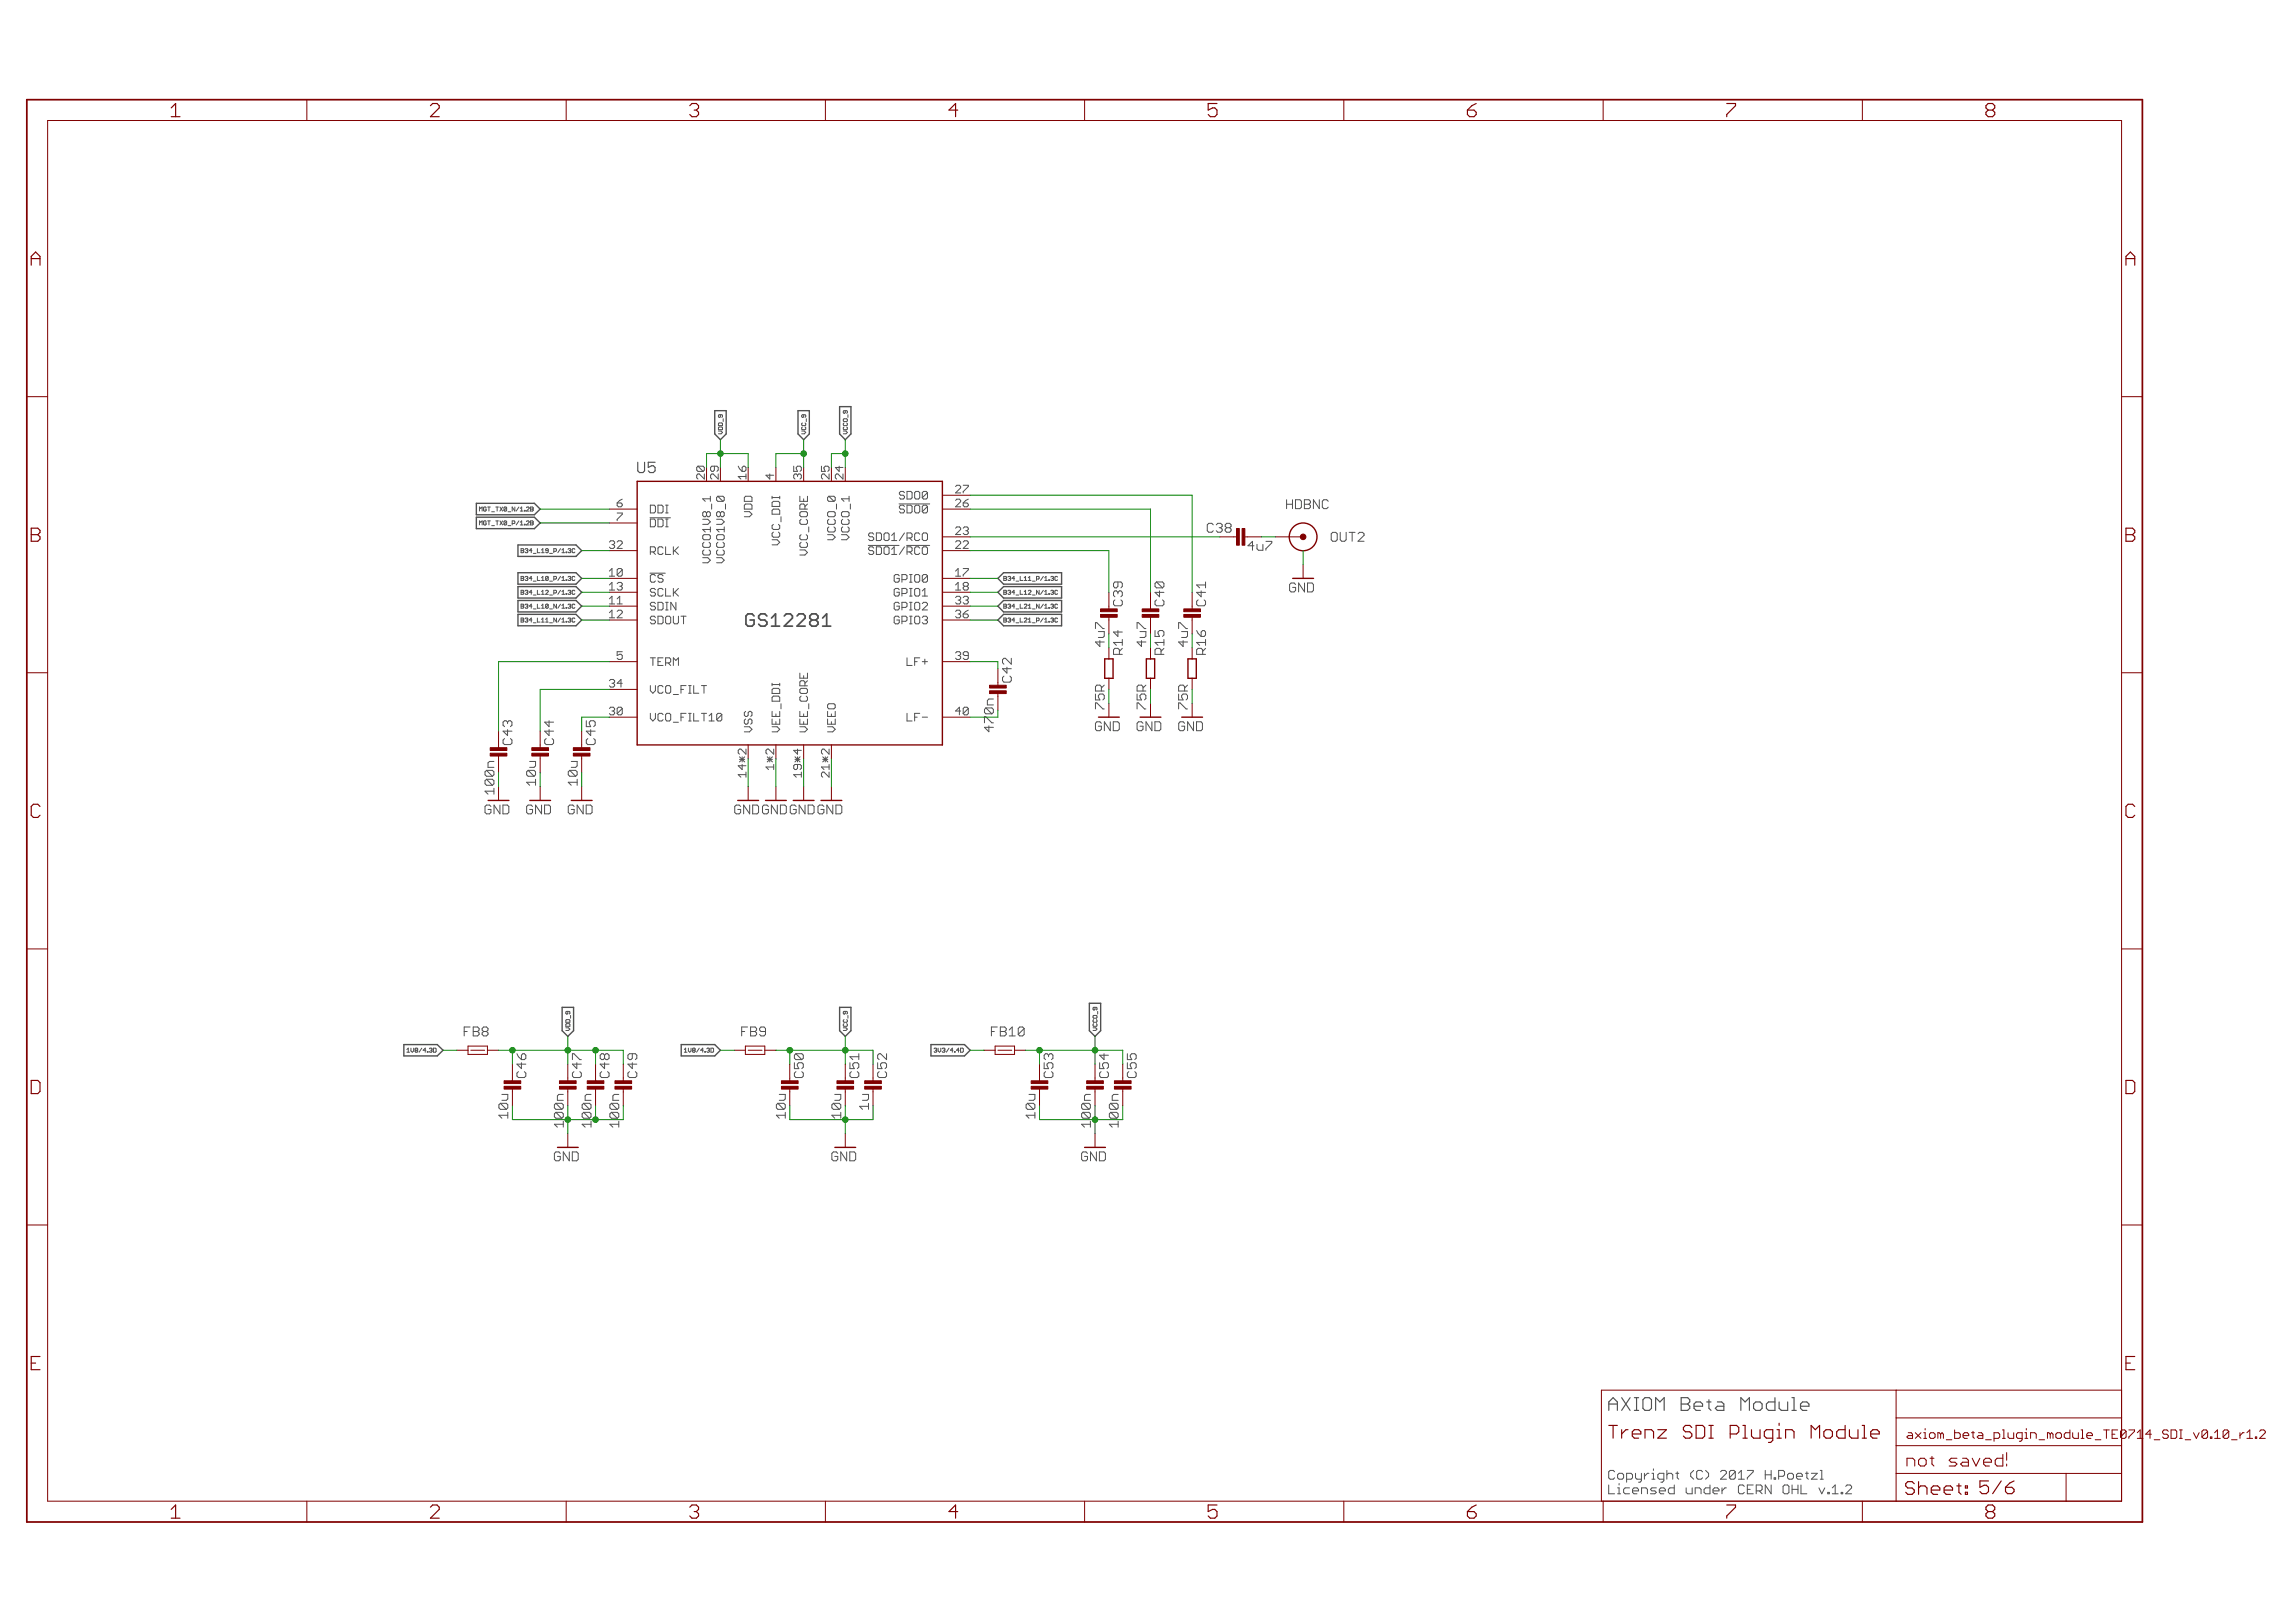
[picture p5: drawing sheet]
<svg xmlns="http://www.w3.org/2000/svg" width="420mm" height="297mm" viewBox="0 0 420 297" stroke-linecap="round" stroke-linejoin="round" font-family="sans-serif">
<defs><g id="words">
<g font-size="3.7" fill="#800000">
<text x="80.6" y="21.4">2</text>
<text x="128.1" y="21.4">3</text>
<text x="270.4" y="21.4">6</text>
<text x="365.4" y="21.4">8</text>
<text x="7.4" y="48.6">A</text>
<text x="390.9" y="48.6">A</text>
<text x="7.4" y="99.2">B</text>
<text x="390.9" y="99.2">B</text>
<text x="7.4" y="149.7">C</text>
<text x="390.9" y="149.7">C</text>
<text x="7.3" y="200.2">D</text>
<text x="390.8" y="200.2">D</text>
<text x="175.5" y="277.9">4</text>
</g>
<g font-size="3.6" fill="#505050">
<text x="138.2" y="114.8">GS12281</text>
<text x="296.3" y="258.2">AXIOM Beta Module</text>
</g>
<g font-size="3.6" fill="#800000">
<text x="296.3" y="263.3">Trenz SDI Plugin Module</text>
<text x="350.6" y="273.6">Sheet: 5/6</text>
</g>
<text font-size="3.2" fill="#800000" x="350.9" y="268.4">not saved!</text>
<text font-size="2.9" fill="#505050" x="118.5" y="86.6">U5</text>
<g font-size="2.5" fill="#505050">
<text x="236.4" y="93.2">HDBNC</text>
<text x="245.5" y="99.1">OUT2</text>
<text x="207.4" y="110.9" transform="rotate(-90 207.4 110.9)">C39</text>
<text x="215" y="110.9" transform="rotate(-90 215 110.9)">C40</text>
<text x="222.6" y="110.9" transform="rotate(-90 222.6 110.9)">C41</text>
<text x="237.9" y="108.4">GND</text>
<text x="207.4" y="119.8" transform="rotate(-90 207.4 119.8)">R14</text>
<text x="215" y="119.8" transform="rotate(-90 215 119.8)">R15</text>
<text x="222.6" y="119.8" transform="rotate(-90 222.6 119.8)">R16</text>
<text x="187.1" y="124.9" transform="rotate(-90 187.1 124.9)">C42</text>
<text x="95.7" y="136.3" transform="rotate(-90 95.7 136.3)">C43</text>
<text x="103.3" y="136.3" transform="rotate(-90 103.3 136.3)">C44</text>
<text x="110.9" y="136.3" transform="rotate(-90 110.9 136.3)">C45</text>
<text x="202.3" y="133.8">GND</text>
<text x="209.9" y="133.8">GND</text>
<text x="217.6" y="133.8">GND</text>
<text x="90.6" y="149">GND</text>
<text x="98.2" y="149">GND</text>
<text x="105.8" y="149">GND</text>
<text x="86.8" y="189.7">FB8</text>
<text x="137.6" y="189.7">FB9</text>
<text x="183.3" y="189.7">FB10</text>
<text x="98.2" y="197.3" transform="rotate(-90 98.2 197.3)">C46</text>
<text x="118.5" y="197.3" transform="rotate(-90 118.5 197.3)">C49</text>
<text x="149" y="197.3" transform="rotate(-90 149 197.3)">C50</text>
<text x="164.2" y="197.3" transform="rotate(-90 164.2 197.3)">C52</text>
<text x="194.7" y="197.3" transform="rotate(-90 194.7 197.3)">C53</text>
<text x="209.9" y="197.3" transform="rotate(-90 209.9 197.3)">C55</text>
<text x="103.3" y="212.5">GND</text>
<text x="154.1" y="212.5">GND</text>
<text x="199.8" y="212.5">GND</text>
<text x="296.3" y="270.8">Copyright (C) 2017 H.Poetzl</text>
<text x="296.3" y="273.5">Licensed under CERN OHL v.1.2</text>
</g>
<g font-size="2.5" fill="#800000">
<text x="222.8" y="97.5">C38</text>
<text x="136.3" y="149">GNDGNDGNDGND</text>
<text x="160.9" y="203" transform="rotate(-90 160.9 203)">1u</text>
</g>
<g font-size="2.5" fill="#008000">
<text x="230.3" y="100.8">4u7</text>
<text x="204.1" y="118.2" transform="rotate(-90 204.1 118.2)">4u7</text>
<text x="211.7" y="118.2" transform="rotate(-90 211.7 118.2)">4u7</text>
<text x="219.3" y="118.2" transform="rotate(-90 219.3 118.2)">4u7</text>
<text x="204.1" y="129.8" transform="rotate(-90 204.1 129.8)">75R</text>
<text x="211.7" y="129.8" transform="rotate(-90 211.7 129.8)">75R</text>
<text x="219.3" y="129.8" transform="rotate(-90 219.3 129.8)">75R</text>
<text x="183.8" y="133.8" transform="rotate(-90 183.8 133.8)">470n</text>
<text x="100" y="143.6" transform="rotate(-90 100 143.6)">10u</text>
<text x="107.6" y="143.6" transform="rotate(-90 107.6 143.6)">10u</text>
<text x="92.4" y="145.2" transform="rotate(-90 92.4 145.2)">100n</text>
<text x="108.4" y="197.3" transform="rotate(-90 108.4 197.3)">C47</text>
<text x="113.4" y="197.3" transform="rotate(-90 113.4 197.3)">C48</text>
<text x="159.2" y="197.3" transform="rotate(-90 159.2 197.3)">C51</text>
<text x="204.9" y="197.3" transform="rotate(-90 204.9 197.3)">C54</text>
<text x="94.9" y="204.6" transform="rotate(-90 94.9 204.6)">10u</text>
<text x="105.1" y="206.2" transform="rotate(-90 105.1 206.2)">1</text>
<text x="105.1" y="204.6" transform="rotate(-90 105.1 204.6)">00n</text>
<text x="110.1" y="206.2" transform="rotate(-90 110.1 206.2)">1</text>
<text x="110.1" y="204.6" transform="rotate(-90 110.1 204.6)">00n</text>
<text x="115.2" y="206.2" transform="rotate(-90 115.2 206.2)">100n</text>
<text x="145.7" y="204.6" transform="rotate(-90 145.7 204.6)">10u</text>
<text x="155.9" y="204.6" transform="rotate(-90 155.9 204.6)">10u</text>
<text x="191.4" y="204.6" transform="rotate(-90 191.4 204.6)">10u</text>
<text x="201.6" y="206.2" transform="rotate(-90 201.6 206.2)">1</text>
<text x="201.6" y="204.6" transform="rotate(-90 201.6 204.6)">00n</text>
<text x="206.6" y="206.2" transform="rotate(-90 206.6 206.2)">100n</text>
</g>
<g font-size="2.3" fill="#800000">
<text x="350.9" y="263.3">axiom_beta_plugin_module_TE0</text>
<text x="388.6" y="263.3">714_SDI_v0.10_r1.2</text>
</g>
<g font-size="2.1" fill="#800000">
<text x="130.9" y="87.7" transform="rotate(-90 130.9 87.7)">20</text>
<text x="133.4" y="87.7" transform="rotate(-90 133.4 87.7)">29</text>
<text x="138.5" y="87.7" transform="rotate(-90 138.5 87.7)">16</text>
<text x="148.6" y="87.7" transform="rotate(-90 148.6 87.7)">35</text>
<text x="153.7" y="87.7" transform="rotate(-90 153.7 87.7)">25</text>
<text x="138.5" y="141.8" transform="rotate(-90 138.5 141.8)">14*2</text>
<text x="143.6" y="140.5" transform="rotate(-90 143.6 140.5)">1*2</text>
<text x="148.6" y="141.8" transform="rotate(-90 148.6 141.8)">19*4</text>
<text x="153.7" y="141.8" transform="rotate(-90 153.7 141.8)">21*2</text>
</g>
<g font-size="2.1" fill="#505050">
<text x="120.9" y="93.9">DDI</text>
<text x="139.6" y="95.2" transform="rotate(-90 139.6 95.2)">VDD</text>
<text x="166" y="93.9">SDO0</text>
<text x="166" y="91.4">SDO0</text>
<text x="176.7" y="92.8">26</text>
<text x="176.7" y="90.3">27</text>
<text x="113.5" y="100.4">32</text>
<text x="120.9" y="96.5">DDI</text>
<text x="120.9" y="101.5">RCLK</text>
<text x="144.7" y="99.9" transform="rotate(-90 144.7 99.9)">VCC_DDI</text>
<text x="154.8" y="99" transform="rotate(-90 154.8 99)">VCCO_0</text>
<text x="157.4" y="99" transform="rotate(-90 157.4 99)">VCCO_1</text>
<text x="160.6" y="99">SDO1/RCO</text>
<text x="160.6" y="101.5">SDO1/RCO</text>
<text x="176.7" y="97.9">23</text>
<text x="176.7" y="100.4">22</text>
<text x="113.5" y="105.5">10</text>
<text x="120.9" y="106.6">CS</text>
<text x="132" y="103.2" transform="rotate(-90 132 103.2)">VCCO1V8_1</text>
<text x="149.8" y="102" transform="rotate(-90 149.8 102)">VCC_CORE</text>
<text x="165.4" y="106.6">GPIO0</text>
<text x="176.7" y="105.5">17</text>
<text x="113.5" y="110.6">11</text>
<text x="113.5" y="113.1">12</text>
<text x="113.5" y="108">13</text>
<text x="120.9" y="111.7">SDIN</text>
<text x="120.9" y="109.2">SCLK</text>
<text x="165.4" y="109.2">GPIO1</text>
<text x="165.4" y="111.7">GPIO2</text>
<text x="176.7" y="113.1">36</text>
<text x="176.7" y="108">18</text>
<text x="176.7" y="110.6">33</text>
<text x="120.9" y="114.2">SDOUT</text>
<text x="165.4" y="114.2">GPIO3</text>
<text x="113.5" y="125.8">34</text>
<text x="120.9" y="121.9">TERM</text>
<text x="167.8" y="121.9">LF+</text>
<text x="176.7" y="120.7">39</text>
<text x="113.5" y="130.9">30</text>
<text x="120.9" y="126.9">VCO_FILT</text>
<text x="176.7" y="130.9">40</text>
<text x="120.9" y="132">VCO_FILT10</text>
<text x="139.6" y="134" transform="rotate(-90 139.6 134)">VSS</text>
<text x="144.7" y="134" transform="rotate(-90 144.7 134)">VEE_DDI</text>
<text x="149.8" y="134" transform="rotate(-90 149.8 134)">VEE_CORE</text>
<text x="154.8" y="134" transform="rotate(-90 154.8 134)">VEEO</text>
</g>
<g font-size="1.1" fill="#505050">
<text x="89.9" y="93.6">MGT_TX0_N/1.2B</text>
<text x="90.1" y="96.1">MGT_TX0_P/1.2B</text>
<text x="98.2" y="101.2">B34_L19_P/1.3C</text>
<text x="98.2" y="106.3">B34_L10_P/1.3C</text>
<text x="185.6" y="106.3">B34_L11_P/1.3C</text>
<text x="98" y="113.9">B34_L11_N/1.3C</text>
<text x="98" y="111.3">B34_L10_N/1.3C</text>
<text x="98.2" y="108.8">B34_L12_P/1.3C</text>
<text x="185.6" y="108.8">B34_L12_N/1.3C</text>
<text x="185.6" y="111.3">B34_L21_N/1.3C</text>
<text x="185.6" y="113.9">B34_L21_P/1.3C</text>
<text x="76.6" y="192.6">1V8/4.3D</text>
<text x="127.4" y="192.6">1V8/4.3D</text>
<text x="173.1" y="192.6">3V3/4.4D</text>
</g>
</g></defs>
<path d="M116.8 84.6v1.6l.3 .3h.6l.3-.3M294.5 257h1.6M295.3 255.8l-.8 .8v1.5" fill="none" stroke="#505050" stroke-width=".21"/>
<g fill="none" stroke="#505050" stroke-width=".18">
<path d="M131.5 77.5l.2-.1h.4l.2 .5h-.8zM131.5 78.9h.5l.3 .2-.3 .3h-.5M131.5 78.3l.2-.2h.4l.2 .5h-.8zM131.9 75.9l-.1 .5-.3-.1 .2-.4h.4l.2 .1-.2 .4M132.4 76.6v.6M146.8 78.9h.5l.2 .2-.2 .3h-.5M146.9 78.1l-.1 .2 .1 .3 .6-.1-.1-.4M146.9 77.4l-.1 .1 .1 .4h.5l.1-.1-.1-.4M147.1 75.9v.4l-.1 .1-.2-.1 .1-.4h.5l.1 .1-.1 .4M147.6 76.6v.6M154.4 78.9h.5l.2 .2-.2 .3h-.5M154.5 77.4l-.1 .1 .1 .4h.5l.1-.1-.1-.4"/>
<path d="M154.5 78.1l-.1 .2 .1 .3 .6-.1-.1-.4M154.5 76.6h.5l.1 .4-.1 .2h-.5l-.1-.2zM154.7 75.2l-.1 .4-.2-.1 .1-.3h.5l.1 .1-.1 .3M155.2 75.9v.5M87.8 93.5v-.7l.2 .2 .3-.2v.7M87.8 96.1v-.8l.2 .3 .3-.3v.8M89 92.9l-.1-.1-.4 .1v.5l.4 .1 .1-.3h-.2M89 95.5l-.1-.2-.4 .2v.4l.4 .2 .1-.4h-.2M89.3 92.8h.5M89.3 95.3h.5M89.5 92.8v.7M89.5 95.3v.8"/>
<path d="M111.6 99.2l.2-.2h.5l.2 .2v.2l-.2 .3M112 99.7h.3M112.3 99.7l.2 .2v.2l-.2 .3h-.5l-.2-.3M113 92.1h.7l.2 .2v.2l-.2 .3h-.5l-.2-.3zM113 93.9h.9v.2l-.9 1v.2M113.9 91.4l-.4 .2-.5 .5M119 94.8h3.7M119.1 92.5h.7l.2 .2v.9l-.2 .3h-.7zM119.1 95h.7l.2 .2v1l-.2 .2h-.7zM127.6 85.6l.2-.3 .9 1h-.9l-.2-.3zM127.8 85.3h.9M127.8 87.7l-.2-.3v-.4l.2-.3h.2l.9 1"/>
<path d="M128.7 95h.9l.4 .5-.4 .5h-.9M128.9 99.3l-.2 .2v.4l.2 .3h.9M129.3 93.9l-.2-.3h-.2l-.2 .3v.4l.2 .3h.2l.2-.3M129.3 94.3l.3 .3h.2M129.3 93.9v.4M129.8 93.6h-.2l-.3 .3M129.8 97.9h-.9l-.2 .2v.5l.2 .2h.9M130 96.9h-1.3l.4 .5M130 91.3h-1.3l.4 .5M135.1 85.3l.3 .5 .5 .5M135.9 86.3h.4M136.3 93.6h.9l.5 .5-.5 .5h-.9"/>
<path d="M136.3 85.3h-.2l-.2 .3v.7M136.6 87.2h-1.5l.5 .5M137.4 92.2h-.9l-.2 .3v.7h1.4M137.4 90.8h-.9l-.2 .3v.7h1.4M140.9 86.7v1l-.7-.7h1.4M141.4 90.8v.5M141.4 98.8h.9l.4 .5-.4 .4h-.9M141.4 91.1h1.3M141.6 96l-.2 .2v.5l.2 .2h.9M141.6 97.4l-.2 .2v.5l.2 .2h.9M142.5 93.2h-.9l-.2 .2v.7h1.3M142.5 91.8h-.9l-.2 .2v.7h1.3"/>
<path d="M145.3 85.3v1h.7l-.2-.7 .2-.3h.5M146 87l-.2-.3h-.3l-.2 .3v.4l.2 .3M146 87v.2M146.4 90.8v1h1.4M146.5 86.7h-.3l-.2 .3M146.7 97.9l-.3 .2v.5l.3 .2h.9M146.7 95l-.3 .3v.4l.3 .3h.9M146.7 99.3l-.3 .2v.4l.3 .3h.9M147.1 91.3v.5M147.4 93.2v-.7l-.3-.3h-.4l-.3 .3v.7h1.4M147.6 93.6h-.9l-.3 .3v.4l.3 .3h.9M147.8 92.2l-.4 .5"/>
<path d="M150.4 85.3v1h.7l-.2-.7 .2-.3h.5M150.6 87.7l-.2-.3v-.4l.2-.3h.3l.9 1M151.5 91.1l.2-.3 1 1h-1l-.2-.3zM151.5 97.9h.9l.5 .4-.5 .5h-.9M151.7 90.8h1M151.7 95l-.2 .3v.4l.2 .3h1M151.7 96.4l-.2 .3v.4l.2 .3h1M152.7 93.6h-1l-.2 .3v.4l.2 .3h1M159 99.8h5.6M160 97.8l-.3-.3h-.4l-.3 .3v.2l.3 .2h.4l.3 .3v.2l-.3 .2h-.4l-.3-.2M164.6 92.2h5.6M164.7 93.6l.2 .3h.5l.2-.3"/>
<path d="M164.7 91.1l.2 .2h.5l.2-.2M165.6 92.7l-.2-.2h-.5l-.2 .2v.2l.2 .3h.5l.2 .2M165.6 90.2l-.2-.3h-.5l-.2 .3v.2l.2 .2h.5l.2 .3M166 99.8h4.2M174.9 91.6l.3-.2h.4l.3 .2v.2l-1 1h1M174.9 89l.3-.2h.4l.3 .2v.3l-1 .9h1M174.9 96.7l.3-.3h.4l.3 .3v.2l-1 .9h1M174.9 99.2l.3-.2h.4l.3 .2v.2l-1 1h1M222.1 96.1l-.3-.3h-.5l-.3 .3v1l.3 .3h.5l.3-.3M229.6 99.9h-1.1l.8-.8v1.6M235.5 91.5v1.6M235.5 92.3h1.1"/>
<path d="M244.8 97.7l-.3-.3h-.5l-.3 .3v1.1l.3 .3h.5l.3-.3M95.4 108l.5 .2-.1 .2 .1 .2-.1 .2h-.4zM95.4 100.8h.4M95.4 113.5h.4M95.4 113.1l.5 .1-.1 .3 .1 .2-.1 .2h-.4zM95.4 105.9h.4M95.4 108.4h.4M95.4 110.9h.4M95.4 100.4l.5 .1-.1 .3 .1 .2-.1 .2h-.4zM95.4 105.5l.5 .1-.1 .3 .1 .2-.1 .1h-.4zM95.4 110.6l.5 .1-.1 .2 .1 .3-.1 .1h-.4zM96.1 113.2l.4-.1 .1 .1-.1 .3"/>
<path d="M96.1 108.2l.4-.2 .1 .2-.1 .2M96.1 100.5l.4-.1 .1 .1-.1 .3M96.1 105.6l.4-.1 .1 .1-.1 .3M96.1 110.7l.4-.1 .1 .1-.1 .2M96.4 100.8h.1M96.4 113.5h.1M96.4 105.9h.1M96.4 108.4h.1M96.4 110.9h.1M96.5 108.4l.1 .1-.1 .3-.4-.2M96.5 113.5l.1 .1-.1 .3-.4-.2M96.5 100.8l.1 .1-.1 .3-.4-.2"/>
<path d="M96.5 105.9l.1 .1-.1 .2-.4-.1M96.5 110.9l.1 .2-.1 .2-.4-.1M97.4 100.8h-.5l.4-.4v.8M97.4 113.5h-.5l.4-.4v.8M97.4 105.9h-.5l.4-.4v.7M97.4 108.4h-.5l.4-.4v.8M97.4 110.9h-.5l.4-.3v.7M97.6 114h.5M97.6 111.4h.5M97.6 108.9h.5M97.6 106.4h.5M97.6 101.3h.5"/>
<path d="M111.6 104.5l.4-.4v1.4M111.6 107.1l.4-.5v1.4M111.6 109.6l.4-.5v1.4M111.6 112.1l.4-.4v1.4M111.6 105.5h.9M111.6 113.1h.9M111.6 108h.9M111.6 110.5h.9M113.9 119.3h-.9v.7l.5-.3h.2l.2 .3v.5l-.2 .2h-.5l-.2-.2M119 104.9h2.8M119.1 101h.7l.2-.2v-.5l-.2-.2h-.7v1.4M119.5 101l.5 .5"/>
<path d="M120 105.4l-.2-.2h-.5l-.2 .2v.9l.2 .3h.5l.2-.3M120 107.9l-.2-.2h-.5l-.2 .2v.3l.2 .2h.5l.2 .2v.3l-.2 .2h-.5l-.2-.2M120 110.5l-.2-.3h-.5l-.2 .3v.2l.2 .2h.5l.2 .3v.2l-.2 .2h-.5l-.2-.2M120 113l-.2-.2h-.5l-.2 .2v.2l.2 .3h.5l.2 .2v.2l-.2 .3h-.5l-.2-.3M128.7 102.1h.9l.4 .4-.4 .5h-.9M128.9 100.6l-.2 .3v.4l.2 .3h.9M146.4 100.6h1l.4 .5-.4 .5h-1M160 100.3l-.3-.2h-.4l-.3 .2v.2l.3 .3h.4l.3 .2v.2l-.3 .3h-.4l-.3-.3M164.6 113l-.2-.2h-.5l-.2 .2v.9l.2 .3h.5l.2-.3v-.4h-.4M164.6 105.4l-.2-.2h-.5l-.2 .2v.9l.2 .3h.5l.2-.3v-.4h-.4M164.6 110.5l-.2-.3h-.5l-.2 .3v.9l.2 .2h.5l.2-.2v-.5h-.4M164.6 107.9l-.2-.2h-.5l-.2 .2v1l.2 .2h.5l.2-.2v-.5h-.4"/>
<path d="M174.9 105.5h1M174.9 109.4l.3-.3h.4l.3 .3v.2l-.3 .2M174.9 111.9l.3-.2h.4l.3 .2v.2l-.3 .3M174.9 119.5l.3-.2h.4l.3 .2v.2l-.3 .3M174.9 104.5l.5-.4v1.4M174.9 107.1l.5-.5v1.4M174.9 108h1M175.4 112.4h.2M175.4 109.8h.2M175.4 120h.2M175.6 109.8l.3 .3v.2l-.3 .2h-.4l-.3-.2M175.6 112.4l.3 .2v.2l-.3 .3h-.4l-.3-.3"/>
<path d="M175.6 120l.3 .2v.3l-.3 .2h-.4l-.3-.2M183.8 113.5h.3M183.8 113.1h.3l.2 .1-.2 .7h-.3zM183.8 105.9h.3M183.8 108.4h.3M183.8 108h.3l.2 .2-.2 .6h-.3zM183.8 110.9h.3M183.8 105.5h.3l.2 .1-.2 .6h-.3zM183.8 110.6h.3l.2 .1-.2 .6h-.3zM184.5 113.2l.4-.1 .1 .1-.1 .3M184.5 110.7l.4-.1 .1 .1-.1 .2M184.5 108.2l.4-.2 .1 .2-.1 .2"/>
<path d="M184.5 105.6l.4-.1 .1 .1-.1 .3M184.8 113.5h.1M184.8 105.9h.1M184.8 108.4h.1M184.8 110.9h.1M184.9 108.4l.1 .1-.1 .3-.4-.2M184.9 105.9l.1 .1-.1 .2-.4-.1M184.9 110.9l.1 .2-.1 .2-.4-.1M184.9 113.5l.1 .1-.1 .3-.4-.2M185.6 113.1l-.3 .4h.5M185.6 105.5l-.3 .4h.5M185.6 108l-.3 .4h.5"/>
<path d="M185.6 110.6l-.3 .3h.5M200.6 115v-1h.2l1.1 1M201.1 116.7h.8M201.1 115.6h1.1M201.4 117.2v1.1l-.8-.8h1.6M203.9 118.9v.9h1.6M203.9 117.6h1.6M203.9 115.7h1.6M204.1 109.8l-.2 .2v.6l.2 .3h1.1M204.7 108.4l-.3-.3h-.3l-.2 .3v.6l.2 .2M205.2 106.5h-1.1l-.2 .3v.5l.2 .3h.3l.3-.3M208.2 115v-1h.2l1.1 1"/>
<path d="M208.7 116.7h.8M208.7 115.6h1.1M209 117.2v1.1l-.8-.8h1.6M211.5 106.8l.2-.3 1.1 1.1h-1.1l-.2-.3zM211.5 118.9v.9h1.6M211.5 117.6h1.6M211.7 109.8l-.2 .2v.6l.2 .3h1.1M211.7 106.5h1.1M212.3 115.4h.5M213.1 108.4h-1.6l.8 .8M215.8 115v-1h.2l1.1 1M216.3 116.7h.8"/>
<path d="M216.3 115.6h1.1M216.6 117.2v1.1l-.8-.8h1.6M219.1 118.9v.9h1.6M219.1 117.6h1.6M219.4 109.8l-.3 .2v.6l.3 .3h1.1M220.7 108.4h-1.6l.8 .8M220.7 107.1h-1.6l.5 .5M236.6 107.5h.6M237.2 107l-.3-.3h-.5l-.3 .3v1.1l.3 .2h.5l.3-.2M89.6 139.4l-.3 .2v.8h1.1M92.4 135.2l-.3 .2v.6l.3 .3h1.1M92.9 132.2l-.3-.3h-.2l-.3 .3v.5l.3 .3"/>
<path d="M93.7 133.8h-1.6l.8 .8M97 139.4h1M100 135.2l-.3 .2v.6l.3 .3h1.1M100.5 133.5v1.1l-.8-.8h1.6M100.5 131.9v1.1l-.8-.8h1.6M104.6 139.4h1.1M107.3 131.9v1.1h.8l-.2-.8 .2-.3h.6M107.6 135.2l-.3 .2v.6l.3 .3h1.1M108.1 133.5v1.1l-.8-.8h1.7M111.6 129.7l.2-.3h.5l.2 .3v.2l-.2 .2M111.6 124.6l.2-.2h.5l.2 .2v.2l-.2 .3M112 130.1h.3"/>
<path d="M112 125.1h.3M112.3 125.1l.2 .2v.2l-.2 .3h-.5l-.2-.3M112.3 130.1l.2 .3v.2l-.2 .2h-.5l-.2-.2M119.1 125.5v.9l.4 .5 .5-.5v-.9M119.1 130.6v.9l.4 .5 .5-.5v-.9M119.1 120.4h.9M119.5 120.4v1.4M135.4 138.5l.9 .9M135.4 139h.9M135.4 138l-.3-.2v-.5l.3-.2h.2l1 .9M135.9 138.5v.9M135.9 139.9v.9l-.8-.7h1.5"/>
<path d="M136.3 133h.9l.5 .5-.5 .4h-.9M136.3 138.5l-.9 .9M136.5 130.2l-.2 .2v.5l.2 .2h.2l.3-.2v-.5l.2-.2h.2M136.5 131.6l-.2 .2v.5l.2 .2h.2l.3-.2v-.5l.2-.2h.2M140.5 139h.9M140.5 138l-.3-.2v-.5l.3-.2h.2l.9 .9M140.5 138.5l.9 .9M140.9 138.5v.9M141.4 133h.9l.4 .5-.4 .4h-.9M141.4 131.6v.9h1.3M141.4 130.2v.9h1.3M141.4 125.1v.4"/>
<path d="M141.4 125.3h1.3M141.4 138.5l-.9 .9M142 130.7v.4M142 132.1v.4M142.5 126h-.9l-.2 .2v.7h1.3M142.5 127.4h-.9l-.2 .2v.7h1.3M145.5 139h1M145.5 138.5l1 .9M146 139.9v.7l-.2 .2h-.3l-.2-.2v-.5l.2-.2h1M146 137.1v.9l-.7-.7h1.4M146 138.5v.9M146.4 133h1l.4 .5-.4 .4h-1"/>
<path d="M146.4 131.6v.9h1.4M146.4 130.2v.9h1.4M146.4 123.2v.9h1.4M146.5 138.5l-1 .9M146.7 127.4l-.3 .2v.5l.3 .2h.9M147.1 123.7v.4M147.1 130.7v.4M147.1 132.1v.4M147.4 125.5v-.7l-.3-.2h-.4l-.3 .2v.7h1.4M147.6 126h-.9l-.3 .2v.5l.3 .2h.9M147.8 124.6l-.4 .5M150.6 139h1"/>
<path d="M150.6 138l-.2-.2v-.5l.2-.2h.3l.9 .9M150.6 138.5l1 .9M151.1 138.5v.9M151.5 133h.9l.5 .5-.5 .4h-.9M151.5 131.6v.9h1.4M151.5 130.2v.9h1.4M151.6 138.5l-1 .9M152.2 130.7v.4M152.2 132.1v.4M152.7 128.8h-1l-.2 .2v.5l.2 .2h1M166.1 120.4v1.4h.9M166.1 130.6v1.4h.9"/>
<path d="M167.4 131.3h.5M168.4 130.6h-1v1.4M168.8 131.3h1M175.9 130.1h-1l.7-.7v1.4M180.2 132.3v-1.1h.3l1.1 1.1M180.5 129.6l1.1 1h-1.1l-.3-.2v-.6zM180.5 129.6h1.1M181 127.9l-.2 .3v.8h1.1M181.9 133.1h-1.7l.8 .8M183.8 123.7l-.3 .3v.6l.3 .2h1.1M183.8 121.6l-.3-.3v-.5l.3-.3h.3l1 1.1M185.1 122.4h-1.6l.8 .8"/>
<path d="M200.6 127v1.1h.8l-.3-.8 .3-.3h.5M200.6 129.8v-1.1h.2l1.1 1.1M201.1 132.9h.5M201.6 125.7l-.2-.3h-.6l-.2 .3v.8h1.6M201.6 132.4l-.2-.3h-.6l-.2 .3v1.1l.2 .2h.6l.2-.2M208.2 129.8v-1.1h.2l1.1 1.1M208.2 127v1.1h.8l-.3-.8 .3-.3h.5M208.4 132.1h.6l.3 .3M208.7 132.9h.6M209.3 125.7l-.3-.3h-.6l-.2 .3v.8h1.6M209.3 133.5l-.3 .2h-.6M215.8 129.8v-1.1h.2l1.1 1.1"/>
<path d="M215.8 127v1.1h.8l-.3-.8 .3-.3h.5M216 132.1h.6l.3 .3M216.3 132.9h.6M216.9 125.7l-.3-.3h-.6l-.2 .3v.8h1.6M216.9 133.5l-.3 .2h-.6M88.8 141.3l.3-.3 1 1.1h-1l-.3-.3zM88.8 142.9l.3-.3 1 1.1h-1l-.3-.3zM89.1 141h1M89.1 142.6h1M89.3 148.1h.6M89.9 147.6l-.3-.3h-.5l-.3 .3v1.1l.3 .2h.5l.3-.2M90.4 144.8h-1.6l.5 .6"/>
<path d="M96.4 141.3l.3-.3 1.1 1.1h-1.1l-.3-.3zM96.7 141h1.1M96.7 147.3h.5l.3 .3M97 140.4h.8M97 148.1h.5M97.5 148.7l-.3 .2h-.5M98 143.2h-1.6l.6 .5M104 141.3l.3-.3 1.1 1.1h-1.1l-.3-.3zM104.3 141h1.1M104.3 147.3h.6l.2 .3M104.6 140.4h.8M104.6 148.1h.5"/>
<path d="M105.1 148.7l-.2 .2h-.6M105.7 143.2h-1.7l.6 .5M135.1 148.1h.5M135.6 147.6l-.3-.3h-.5l-.3 .3v1.1l.3 .2h.5l.3-.2M136.6 141.8h-1.5l.5 .4M141.6 140.4h-1.4l.5 .4M146.7 141.8h-1.4l.5 .4M150.6 142.2l-.2-.2v-.5l.2-.2h.3l.9 .9M151.8 140.4h-1.4l.5 .4M74.5 192.1l.2-.3v.8M74.5 192.6h.5M75.2 191.8v.5l.3 .3 .2-.3v-.5"/>
<path d="M76.1 192.2h.2M76.1 192.2l-.1 .1 .1 .3 .4-.2M76.3 192.2l.2 .1M76.5 192l-.4-.2-.1 .2 .1 .2M76.5 192.1l-.2 .1M85 188.8h.5M86.1 188h-1.1v1.6M94.6 192.8l.3 .6 .6 .5M94.9 196.1l-.3 .3v.5l.3 .3h1.1M96.3 194.8h-1.7l.9 .8M103.6 188.1h.5l.2 .2-.2 .3h-.5M103.6 187.5l.1-.2h.5l.1 .5h-.7z"/>
<path d="M103.6 186.7l.1-.1h.5l.1 .5h-.7zM103.9 185.1v.4l-.1 .1-.2-.1 .1-.4h.5l.1 .1-.1 .4M104.5 185.8v.6M104.8 193.9v-1.1h.3l1.1 1.1M105.1 196.1l-.3 .3v.5l.3 .3h1.1M105.6 194.5v1.1l-.8-.8h1.6M110.2 196.1l-.3 .3v.5l.3 .3h1M110.7 193.1l-.3-.3h-.2l-.3 .3v.6l.3 .2h.2l.3-.2M110.7 194.5v1.1l-.8-.8h1.6M110.7 193.1v.6M110.7 193.7l.3 .2M111 192.8l-.3 .3"/>
<path d="M115.2 196.1l-.2 .3v.5l.2 .3h1.1M115.8 192.8v.9l-.3 .2h-.3l-.2-.2v-.6l.2-.3h1.1M115.8 194.5v1.1l-.8-.8h1.6M125.3 192.6h.5M125.3 192.1l.2-.3v.8M126 191.8v.5l.3 .3 .2-.3v-.5M126.9 192.2h.2M126.9 192.2l-.1 .1 .1 .3 .4-.2M127.1 192.2l.2 .1M127.3 192l-.4-.2-.1 .2 .1 .2M127.3 192.1l-.2 .1M135.8 188.8h.5"/>
<path d="M136.9 188h-1.1v1.6M145.4 194.5v1.1h.8l-.2-.6v-.2l.2-.3M145.4 193.1l.3-.3 1.1 1.1h-1.1l-.3-.2zM145.7 196.1l-.3 .3v.5l.3 .3h1.1M145.7 192.8h1.1M154.4 188.1h.5l.2 .2-.2 .3h-.5M154.5 187.3l-.1 .2 .1 .3 .6-.1-.1-.4M154.5 186.6l-.1 .1 .1 .4h.5l.1-.1-.1-.4M154.7 185.1v.4l-.1 .1-.2-.1 .1-.4h.5l.1 .1-.1 .4M155.2 185.8v.6M155.6 194.5v1.1h.8l-.3-.6v-.2l.3-.3M155.9 196.1l-.3 .3v.5l.3 .3h1.1"/>
<path d="M157.2 193.4h-1.6l.5 .5M160.7 194.5v1.1h.8l-.3-.6v-.2l.3-.3M161 196.1l-.3 .3v.5l.3 .3h1M161 193.9l-.3-.2v-.6l.3-.3h.2l1.1 1.1M171 192l.4-.2 .1 .2-.1 .2M171.2 192.2h.2M171.4 192.2l.1 .1-.1 .3-.4-.2M171.7 191.8v.5l.3 .3 .2-.3v-.5M172.5 192.4l.4 .2M172.7 192.2h.2M172.9 191.8l-.4 .2M181.5 188.8h.5"/>
<path d="M182.6 188h-1.1v1.6M191.2 194.5v1.1h.8l-.3-.6v-.2l.3-.3M191.4 196.1l-.2 .3v.5l.2 .3h1.1M192 193.1l-.3-.3h-.3l-.2 .3v.6l.2 .2M200.1 188.1h.5l.2 .2-.2 .3h-.5M200.2 187.3l-.1 .2 .1 .3h.5l.1-.1-.1-.4M200.2 186.6l-.1 .1 .1 .4h.5l.1-.1-.1-.4M200.2 185.8h.5l.1 .4-.1 .2h-.5l-.1-.2zM200.5 184.4l-.2 .4-.2-.1 .1-.3h.5l.1 .1-.1 .3M201 185.1v.5M201.3 194.5v1.1h.8l-.3-.6v-.2l.3-.3M201.6 196.1l-.3 .3v.5l.3 .3h1.1"/>
<path d="M202.9 193.1h-1.6l.8 .8M206.4 194.5v1.1h.8l-.3-.6v-.2l.3-.3M206.4 192.8v1.1h.8l-.3-.5v-.3l.3-.3M206.7 196.1l-.3 .3v.5l.3 .3h1.1M91.3 202.2l.3-.3 1.1 1.1h-1.1l-.3-.2zM91.6 201.9h1.1M91.9 201.4h.8M91.9 200.3h1.1M93 204.1h-1.7l.6 .6M101.5 203.9l.3-.3 1 1.1h-1l-.3-.3zM101.5 202.2l.3-.3 1 1.1h-1l-.3-.2zM101.8 203.6h1"/>
<path d="M101.8 201.9h1M102 211.6h.6M102.6 211.1l-.3-.3h-.5l-.3 .3v1.1l.3 .2h.5l.3-.2M103.1 205.8h-1.6l.5 .5M103.1 200.3h-.8l-.3 .3v.8h1.1M106.6 203.9l.2-.3 1.1 1.1h-1.1l-.2-.3zM106.6 202.2l.2-.3 1.1 1.1h-1.1l-.2-.2zM106.8 203.6h1.1M106.8 201.9h1.1M108.2 205.8h-1.6l.5 .5M108.2 200.3h-.8l-.3 .3v.8h1.1M111.7 203.9l.2-.3 1.1 1.1h-1.1l-.2-.3z"/>
<path d="M111.7 202.2l.2-.3 1.1 1.1h-1.1l-.2-.2zM111.9 203.6h1.1M111.9 201.9h1.1M113.3 205.8h-1.6l.5 .5M113.3 200.3h-.8l-.3 .3v.8h1.1M142.1 202.2l.3-.3 1.1 1.1h-1.1l-.3-.2zM142.4 201.9h1.1M142.7 201.4h.8M142.7 200.3h1.1M143.8 204.1h-1.7l.6 .6M152.3 202.2l.3-.3 1 1.1h-1l-.3-.2zM152.6 201.9h1"/>
<path d="M152.8 201.4h.8M152.8 200.3h1.1M152.8 211.6h.6M153.4 211.1l-.3-.3h-.5l-.3 .3v1.1l.3 .2h.5l.3-.2M153.9 204.1h-1.6l.5 .6M157.9 201.4h.8M157.9 200.3h1.1M159 202.5h-1.6l.5 .5M188.1 201.9l1.1 1.1h-1.1l-.2-.2v-.6zM188.1 201.9h1.1M188.4 201.4h.8M188.4 200.3h1.1"/>
<path d="M189.5 204.1h-1.6l.5 .6M198.3 203.6l1.1 1.1h-1.1l-.3-.3v-.5zM198.3 201.9l1.1 1.1h-1.1l-.3-.2v-.6zM198.3 203.6h1.1M198.3 201.9h1.1M198.5 211.6h.6M198.8 200.3l-.3 .3v.8h1.1M199.1 211.1l-.3-.3h-.5l-.3 .3v1.1l.3 .2h.5l.3-.2M199.6 205.8h-1.6l.5 .5M203.3 203.6l1.1 1.1h-1.1l-.2-.3v-.5zM203.3 203.6h1.1M203.3 201.9l1.1 1.1h-1.1l-.2-.2v-.6z"/>
<path d="M203.3 201.9h1.1M203.9 200.3l-.3 .3v.8h1.1M204.7 205.8h-1.6l.5 .5M294.5 271.8v1.6h1.1M295.6 269.4l-.3-.3h-.5l-.3 .3v1.1l.3 .2h.5l.3-.2M331.6 269.6h1.1l-1.1 1.1M333.2 269.1h.3v1.6M337.1 273.1h.3v.3h-.3zM337.9 272l.3-.2h.5l.3 .2v.3l-1.1 1.1h1.1"/>
</g>
<path d="M137.7 112.4h-.8l-.3 .3v1.5l.3 .4h.8" fill="none" stroke="#505050" stroke-width=".32"/>
<g fill="none" stroke="#505050" stroke-width=".25">
<path d="M130.9 75.2h2v4.2l-1 1.1-1-1.1zM146.1 75.2h2.1v4.2l-1.1 1.1-1-1.1zM153.7 74.4h2.1v5l-1.1 1.1-1-1.1zM98.9 93.2l-1.1-1.1h-10.6v2.1h10.6M98.9 95.7l-1.1-1h-10.6v2.1h10.6M106.5 108.4l-1-1h-10.7v2.1h10.7M106.5 113.5l-1-1.1h-10.7v2.1h10.7M106.5 100.8l-1-1.1h-10.7v2.1h10.7M106.5 105.9l-1-1.1h-10.7v2.1h10.7M106.5 110.9l-1-1h-10.7v2.1h10.7M183.7 107.4h10.7v2.1h-10.7l-1-1.1zM183.7 104.8h10.7v2.1h-10.7l-1-1z"/>
<path d="M183.7 109.9h10.7v2.1h-10.7l-1-1.1zM183.7 112.4h10.7v2.1h-10.7l-1-1zM73.9 191.2h6.2l1 1-1 1.1h-6.2zM102.9 184.4h2.1v4.2l-1.1 1.1-1-1.1zM124.7 191.2h6.2l1 1-1 1.1h-6.2zM153.7 184.4h2.1v4.2l-1.1 1.1-1-1.1zM170.4 191.2h6.2l1 1-1 1.1h-6.2zM199.4 183.6h2.1v5l-1 1.1-1.1-1.1z"/>
</g>
<g fill="none" stroke="#800000" stroke-width=".21">
<path d="M31.3 19.7l.9-.8v2.5M80 18.9h-.8l-.4 .4M80.4 19.7l-1.6 1.7h1.6M127.5 18.9h-.8l-.4 .4M222.8 18.9h-1.6v1.3l.8-.5h.4l.4 .5v.8l-.4 .4h-.8l-.4-.4M269.5 19.3l-.9 .9M316.1 18.9h1.6v.4l-1.6 1.7v.4M364.8 18.9h-.8l-.4 .4v.4l.4 .5M31.3 21.4h1.7M126.3 21l.4 .4h.8M175.3 20.2h-1.6l1.2-1.3v2.5M268.6 20.2v.8l.4 .4h.9"/>
<path d="M268.6 20.2h1.3M364 20.2l-.4 .4v.4l.4 .4h.8M364 20.2h.8M5.7 47.3h1.6M6.5 46.1l-.8 .8v1.6M389.2 47.3h1.6M390 46.1l-.8 .8v1.6M5.7 97.9h1.2M6.9 96.7h-1.2v2.4h1.2M389.2 97.9h1.2M390.4 96.7h-1.2v2.4h1.2M6.9 147.2h-.8l-.4 .4v1.6l.4 .4h.8"/>
<path d="M390.4 147.2h-.8l-.4 .4v1.6l.4 .4h.8M6.9 197.7h-1.2v2.5h1.2M390.4 197.7h-1.2v2.5h1.2M5.7 249.5h.8M7.3 248.3h-1.6v2.4h1.6M389.2 249.5h.8M390.8 248.3h-1.6v2.4h1.6M31.3 276.2l.9-.8v2.5M31.3 277.9h1.7M78.8 275.8l.4-.4h.8l.4 .4v.4l-1.6 1.7h1.6M126.3 275.8l.4-.4h.8l.4 .4v.4l-.4 .4M127.1 276.6h.4"/>
<path d="M127.5 276.6l.4 .5v.4l-.4 .4h-.8l-.4-.4M174.9 275.4l-1.2 1.2h1.6M222.8 275.4h-1.6v1.2l.8-.4h.4l.4 .4v.9l-.4 .4h-.8l-.4-.4M268.6 276.6h1.3l.4 .5v.4l-.4 .4h-.9l-.4-.4zM270.3 275.4l-.8 .4-.9 .8M294.5 260.9h1.6M316.1 275.4h1.6v.4l-1.6 1.7v.4M340.9 260.9h.4v2.3M340.9 263.2h.8M342.5 262.4h1.5v-.4l-.4-.3h-.7l-.4 .3v.8l.4 .4h.7M348.9 273.1l.4 .4h.8M350.1 271.2h-.8l-.4 .3v.4l.4 .4h.8"/>
<path d="M364 276.6l-.4 .5v.4l.4 .4h.8l.4-.4v-.4l-.4-.5M364 276.6l-.4-.4v-.4l.4-.4h.8l.4 .4v.4l-.4 .4M364 276.6h.8"/>
</g>
<g fill="none" stroke="#800000" stroke-width=".18">
<path d="M56.2 18.2v3.9M103.7 18.2v3.9M151.1 18.2v3.9M198.6 18.2v3.9M246 18.2v3.9M293.5 18.2v3.9M341 18.2v3.9M8.7 22.1h379.7v252.6h-379.7zM4.9 72.6h3.8M388.4 72.6h3.8M111.6 93.2h5M111.6 95.7h5"/>
<path d="M142 85.6v2.5M154.7 85.6v2.5M172.5 93.2h5.1M172.5 90.6h5.1M172.5 98.3h5.1M228.4 98.3h2.5M233.5 98.3h5.1M111.6 105.9h5M111.6 100.8h5M111.6 113.5h5M111.6 108.4h5M111.6 110.9h5"/>
<path d="M172.5 105.9h5.1M172.5 100.8h5.1M172.5 113.5h5.1M172.5 108.4h5.1M172.5 110.9h5.1M203 108.4v3M203 118.6v2M210.6 108.4v3M210.6 118.6v2M218.2 108.4v3M218.2 118.6v2M238.6 103.3v2.6"/>
<path d="M4.9 123.1h3.8M91.3 133.8v3M98.9 133.8v3M106.5 133.8v3M111.6 121.1h5M111.6 131.3h5M111.6 126.2h5M172.5 121.1h5.1M172.5 131.3h5.1M182.7 122.4v3M203 128.7v2.6M210.6 128.7v2.6"/>
<path d="M218.2 128.7v2.6M388.4 123.1h3.8M91.3 144v2.5M98.9 144v2.5M106.5 144v2.5M137 144v2.5M142 144v2.5M147.1 144v2.5M152.2 144v2.5M4.9 173.7h3.8M388.4 173.7h3.8M83.7 192.2h2"/>
<path d="M85.7 191.5h3.5v1.5h-3.5zM86.2 192.2h2.5M89.2 192.2h2.1M93.8 194.8v3M103.9 194.8v3M134.4 192.2h2.1M136.5 191.5h3.5v1.5h-3.5zM137 192.2h2.5M140 192.2h2M144.6 194.8v3M154.7 194.8v3M180.1 192.2h2.1"/>
<path d="M182.2 191.5h3.5v1.5h-3.5zM182.7 192.2h2.5M185.7 192.2h2.1M190.3 194.8v3M200.5 194.8v3M103.9 207.5v2.5M154.7 207.5v2.5M200.5 207.5v2.5M4.9 224.2h3.8M388.4 224.2h3.8M347.1 254.4v20.3M347.1 259.5h41.3"/>
<path d="M388.4 254.4h-95.2v20.3M56.2 274.7v3.9M103.7 274.7v3.9M151.1 274.7v3.9M198.6 274.7v3.9M246 274.7v3.9M293.5 274.7v3.9M341 274.7v3.9M347.1 269.7h41.3M347.1 264.6h41.3M349.4 262.2h.5l.2 .3v.7h-.7l-.3-.2 .3-.3h.7M378.2 269.7v5"/>
<path d="M412.9 263h.3v.2h-.3zM413.7 262l.2-.3h.5l.3 .3v.2l-1 1h1"/>
</g>
<path d="M4.9 18.2h387.3v260.4h-387.3z" fill="none" stroke="#800000" stroke-width=".32"/>
<path d="M350.2 266.9h-1.1v1.4" fill="none" stroke="#800000" stroke-width=".19"/>
<g fill="none" stroke="#800000" stroke-width=".25">
<path d="M116.6 88.1h55.9v48.2h-55.9zM236.7 105.9h3.8M201.1 131.3h3.8M202.2 124.1v-3.5h1.6v3.5M208.7 131.3h3.8M209.9 124.1v-3.5h1.5v3.5M216.3 131.3h3.9M217.5 124.1v-3.5h1.5v3.5M89.4 146.5h3.8M97 146.5h3.8M104.6 146.5h3.8M135.1 146.5h3.8"/>
<path d="M102.1 210h3.8M152.8 210h3.9M198.6 210h3.8"/>
<circle cx="238.6" cy="98.3" r="2.54"/>
</g>
<g fill="#800000" stroke="#800000" stroke-width=".18">
<path d="M181.2 126.4h3v.5h-3z"/>
<path d="M181.2 125.4h3v.5h-3z"/>
<path d="M105 137.9h3v.5h-3z"/>
<path d="M105 136.8h3v.6h-3z"/>
<path d="M97.4 137.9h3v.5h-3z"/>
<path d="M97.4 136.8h3v.6h-3z"/>
<path d="M89.7 137.9h3.1v.5h-3.1z"/>
<path d="M89.7 136.8h3.1v.6h-3.1z"/>
<path d="M201.5 112.5h3v.5h-3z"/>
<path d="M201.5 111.4h3v.6h-3z"/>
<path d="M216.7 112.5h3.1v.5h-3.1z"/>
<path d="M216.7 111.4h3.1v.6h-3.1z"/>
<path d="M209.1 112.5h3.1v.5h-3.1z"/>
<path d="M209.1 111.4h3.1v.6h-3.1z"/>
<path d="M227.4 96.7h.5v3.1h-.5z"/>
<path d="M226.4 96.7h.5v3.1h-.5z"/>
<path d="M198.9 198.8h3.1v.5h-3.1z"/>
<path d="M198.9 197.8h3.1v.5h-3.1z"/>
<path d="M204 198.8h3.1v.5h-3.1z"/>
<path d="M204 197.8h3.1v.5h-3.1z"/>
<path d="M188.8 198.8h3v.5h-3z"/>
<path d="M188.8 197.8h3v.5h-3z"/>
<path d="M153.2 198.8h3.1v.5h-3.1z"/>
<path d="M153.2 197.8h3.1v.5h-3.1z"/>
<path d="M158.3 198.8h3.1v.5h-3.1z"/>
<path d="M158.3 197.8h3.1v.5h-3.1z"/>
<path d="M143.1 198.8h3v.5h-3z"/>
<path d="M143.1 197.8h3v.5h-3z"/>
<path d="M102.4 198.8h3.1v.5h-3.1z"/>
<path d="M102.4 197.8h3.1v.5h-3.1z"/>
<path d="M107.5 198.8h3.1v.5h-3.1z"/>
<path d="M107.5 197.8h3.1v.5h-3.1z"/>
<path d="M92.3 198.8h3v.5h-3z"/>
<path d="M92.3 197.8h3v.5h-3z"/>
<path d="M112.6 198.8h3v.5h-3z"/>
<path d="M112.6 197.8h3v.5h-3z"/>
</g>
<circle cx="238.6" cy="98.3" r=".51" fill="#800000" stroke="#800000" stroke-width=".18"/>
<g fill="none" stroke="#008000" stroke-width=".18">
<path d="M98.9 93.2h12.7M98.9 95.7h12.7M129.3 85.6v-2.6h7.7v2.6M131.9 80.5v5.1M147.1 80.5v5.1M147.1 83h-5.1v2.6M154.7 83h-2.5v2.6M154.7 80.5v5.1M177.6 90.6h40.6v17.8M177.6 93.2h33v15.2M177.6 98.3h45.7M106.5 100.8h5.1"/>
<path d="M106.5 108.4h5.1M106.5 113.5h5.1M106.5 110.9h5.1M106.5 105.9h5.1M177.6 100.8h25.4v7.6M177.6 108.4h5.1M177.6 113.5h5.1M177.6 110.9h5.1M177.6 105.9h5.1M238.6 100.8v2.5M111.6 131.3h-5.1v2.5M111.6 121.1h-20.3v12.7"/>
<path d="M111.6 126.2h-12.7v7.6M137 138.9v5.1M142 138.9v5.1M147.1 138.9v5.1M152.2 138.9v5.1M177.6 131.3h5.1M177.6 121.1h5.1v1.3M81.1 192.2h2.6M91.3 192.2h22.8M93.8 192.2v2.6M103.9 189.7v5.1M131.9 192.2h2.5"/>
<path d="M142 192.2h17.8M144.6 192.2v2.6M154.7 189.7v5.1M177.6 192.2h2.5M187.8 192.2h17.7M190.3 192.2v2.6M200.5 189.7v5.1M93.8 204.9h20.3M103.9 204.9v2.6M154.7 204.9v2.6M159.8 202.4v2.5h-15.2M190.3 204.9h15.2"/>
<path d="M200.5 204.9v2.6"/>
</g>
<g fill="#008000" stroke="#008000" stroke-width=".18">
<circle cx="154.7" cy="204.9" r=".51"/>
<circle cx="131.9" cy="83" r=".51"/>
<circle cx="103.9" cy="192.2" r=".51"/>
<circle cx="93.8" cy="192.2" r=".51"/>
<circle cx="109" cy="192.2" r=".51"/>
<circle cx="147.1" cy="83" r=".51"/>
<circle cx="154.7" cy="192.2" r=".51"/>
<circle cx="144.6" cy="192.2" r=".51"/>
<circle cx="154.7" cy="83" r=".51"/>
<circle cx="200.5" cy="192.2" r=".51"/>
<circle cx="190.3" cy="192.2" r=".51"/>
</g>
<use href="#words"/>
</svg>
